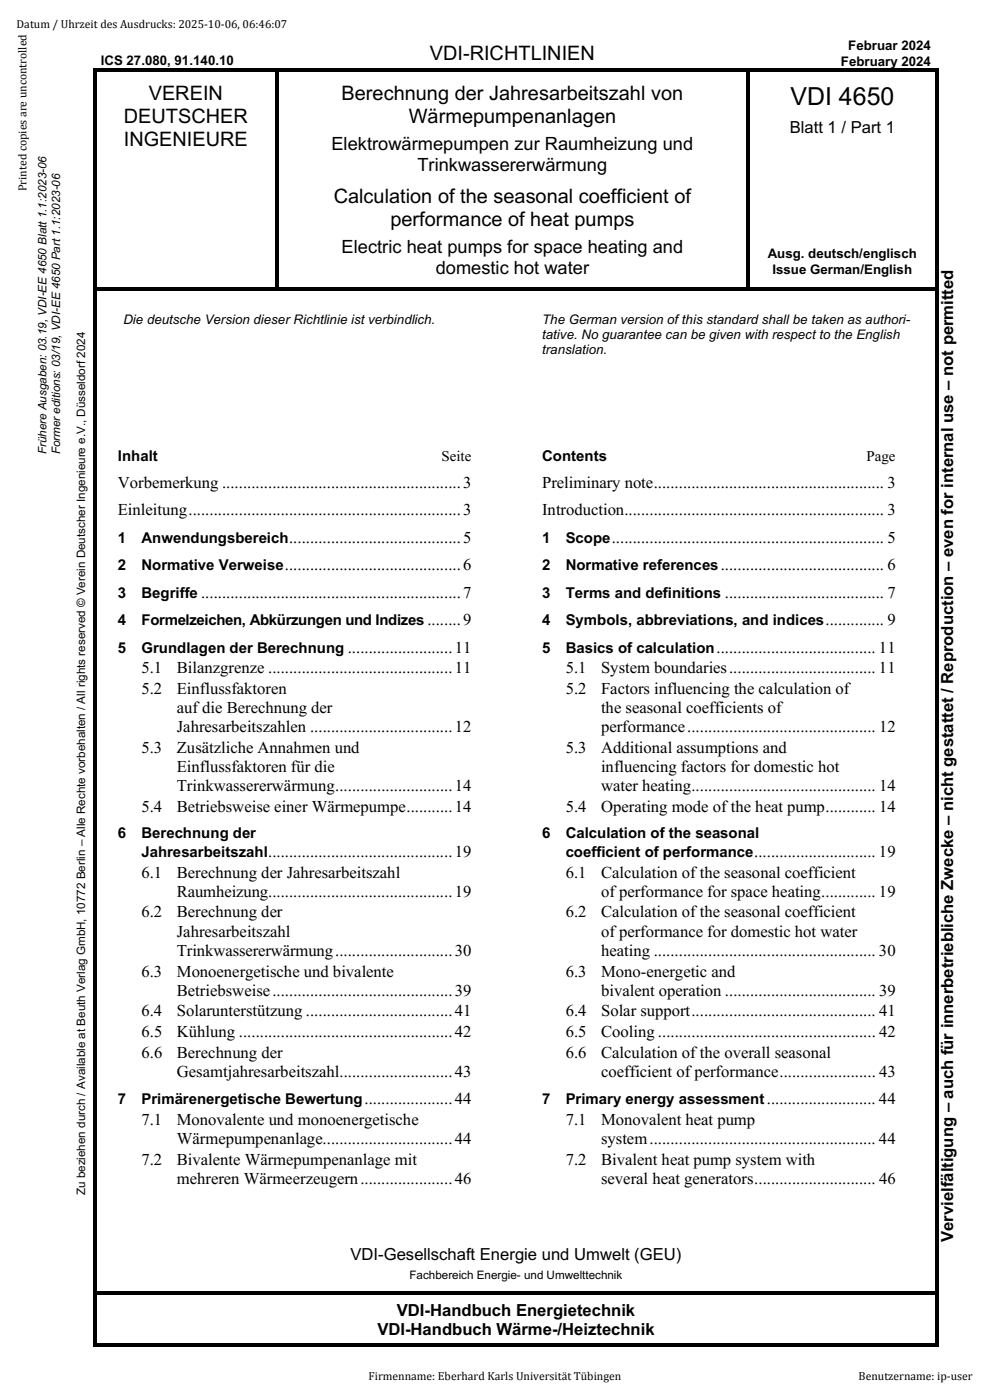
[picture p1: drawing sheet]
<svg xmlns="http://www.w3.org/2000/svg" width="210mm" height="297mm" viewBox="0 0 210 297" stroke-linecap="round" stroke-linejoin="round" font-family="sans-serif">
<defs><g id="words">
<text font-size="5.3" x="167.7" y="22.3">VDI 4650</text>
<g font-size="4.2">
<text x="91.2" y="12.7">VDI-RICHTLINIEN</text>
<text x="31.6" y="21.3">VEREIN</text>
<text x="72.5" y="21.3">Berechnung der Jahresarbeitszahl von</text>
<text x="26.3" y="26.2">DEUTSCHER</text>
<text x="86.7" y="26.2">Wärmepumpenanlagen</text>
<text x="26.3" y="31">INGENIEURE</text>
<text x="70.8" y="43.1">Calculation of the seasonal coefficient of</text>
<text x="82.8" y="48">performance of heat pumps</text>
</g>
<g font-size="3.9">
<text x="70.3" y="31.8">Elektrowärmepumpen zur Raumheizung und</text>
<text x="88.6" y="36.2">Trinkwassererwärmung</text>
<text x="72.5" y="53.6">Electric heat pumps for space heating and</text>
<text x="92.4" y="58.1">domestic hot water</text>
</g>
<g font-size="3.5">
<text x="167.6" y="28.1">Blatt 1 / Part 1</text>
<text x="25" y="103.5">Vorbemerkung .........................................................3</text>
<text x="115" y="103.5">Preliminary note....................................................... 3</text>
<text x="25" y="109.3">Einleitung.................................................................3</text>
<text x="115" y="109.4">Introduction.............................................................. 3</text>
<text x="30" y="142.9">5.1</text>
<text x="37.5" y="142.9">Bilanzgrenze ............................................11</text>
<text x="120" y="142.9">5.1</text>
<text x="127.5" y="142.9">System boundaries................................... 11</text>
<text x="30" y="147.3">5.2</text>
<text x="37.5" y="147.3">Einflussfaktoren</text>
<text x="120" y="147.3">5.2</text>
<text x="127.5" y="147.3">Factors influencing the calculation of</text>
<text x="37.5" y="151.3">auf die Berechnung der</text>
<text x="37.5" y="155.4">Jahresarbeitszahlen ..................................12</text>
<text x="127.5" y="151.3">the seasonal coefficients of</text>
<text x="127.5" y="155.4">performance............................................. 12</text>
<text x="30" y="159.8">5.3</text>
<text x="37.5" y="159.8">Zusätzliche Annahmen und</text>
<text x="120" y="159.8">5.3</text>
<text x="127.5" y="159.8">Additional assumptions and</text>
<text x="37.5" y="163.9">Einflussfaktoren für die</text>
<text x="37.5" y="167.9">Trinkwassererwärmung............................14</text>
<text x="127.5" y="163.9">influencing factors for domestic hot</text>
<text x="127.5" y="167.9">water heating............................................ 14</text>
<text x="30" y="172.3">5.4</text>
<text x="37.5" y="172.3">Betriebsweise einer Wärmepumpe...........14</text>
<text x="120" y="172.3">5.4</text>
<text x="127.5" y="172.3">Operating mode of the heat pump............ 14</text>
<text x="30" y="186.2">6.1</text>
<text x="37.5" y="186.2">Berechnung der Jahresarbeitszahl</text>
<text x="37.5" y="190.2">Raumheizung............................................19</text>
<text x="120" y="186.2">6.1</text>
<text x="127.5" y="186.2">Calculation of the seasonal coefficient</text>
<text x="127.5" y="190.2">of performance for space heating............. 19</text>
<text x="30" y="194.7">6.2</text>
<text x="37.5" y="194.7">Berechnung der</text>
<text x="120" y="194.7">6.2</text>
<text x="127.5" y="194.7">Calculation of the seasonal coefficient</text>
<text x="37.5" y="198.7">Jahresarbeitszahl</text>
<text x="37.5" y="202.8">Trinkwassererwärmung............................30</text>
<text x="127.5" y="198.7">of performance for domestic hot water</text>
<text x="127.5" y="202.8">heating ..................................................... 30</text>
<text x="30" y="207.2">6.3</text>
<text x="37.5" y="207.2">Monoenergetische und bivalente</text>
<text x="120" y="207.2">6.3</text>
<text x="127.5" y="207.2">Mono-energetic and</text>
<text x="30" y="215.7">6.4</text>
<text x="37.5" y="211.3">Betriebsweise...........................................39</text>
<text x="37.5" y="215.7">Solarunterstützung ...................................41</text>
<text x="120" y="215.7">6.4</text>
<text x="127.5" y="211.3">bivalent operation .................................... 39</text>
<text x="127.5" y="215.7">Solar support............................................ 41</text>
<text x="30" y="220.1">6.5</text>
<text x="37.5" y="220.1">Kühlung ...................................................42</text>
<text x="120" y="220.1">6.5</text>
<text x="127.5" y="220.1">Cooling .................................................... 42</text>
<text x="30" y="224.5">6.6</text>
<text x="37.5" y="224.5">Berechnung der</text>
<text x="120" y="224.5">6.6</text>
<text x="127.5" y="224.5">Calculation of the overall seasonal</text>
<text x="37.5" y="228.5">Gesamtjahresarbeitszahl...........................43</text>
<text x="127.5" y="228.5">coefficient of performance....................... 43</text>
<text x="30" y="238.7">7.1</text>
<text x="37.5" y="238.7">Monovalente und monoenergetische</text>
<text x="120" y="238.7">7.1</text>
<text x="127.5" y="238.7">Monovalent heat pump</text>
<text x="37.5" y="242.8">Wärmepumpenanlage...............................44</text>
<text x="127.5" y="242.8">system...................................................... 44</text>
<text x="30" y="247.2">7.2</text>
<text x="37.5" y="247.2">Bivalente Wärmepumpenanlage mit</text>
<text x="37.5" y="251.3">mehreren Wärmeerzeugern......................46</text>
<text x="120" y="247.2">7.2</text>
<text x="127.5" y="247.2">Bivalent heat pump system with</text>
<text x="127.5" y="251.3">several heat generators............................. 46</text>
<text x="202.2" y="263.5" transform="rotate(-90 202.2 263.5)">Vervielfältigung – auch für innerbetriebliche Zwecke – nicht gestattet / Reproduction – even for internal use – not permitted</text>
<text x="74.4" y="267.3">VDI-Gesellschaft Energie und Umwelt (GEU)</text>
<text x="84.2" y="279.2">VDI-Handbuch Energietechnik</text>
<text x="80.1" y="283.3">VDI-Handbuch Wärme-/Heiztechnik</text>
</g>
<g font-size="3.2">
<text x="25" y="97.8">Inhalt</text>
<text x="93.7" y="97.8">Seite</text>
<text x="115" y="97.8">Contents</text>
<text x="183.8" y="97.8">Page</text>
<text x="25" y="115.2">1</text>
<text x="30" y="115.2">Anwendungsbereich.........................................5</text>
<text x="115" y="115.2">1</text>
<text x="120" y="115.2">Scope................................................................. 5</text>
<text x="25" y="121">2</text>
<text x="30" y="121">Normative Verweise..........................................6</text>
<text x="115" y="121">2</text>
<text x="120" y="121">Normative references....................................... 6</text>
<text x="25" y="126.8">3</text>
<text x="30" y="126.8">Begriffe ..............................................................7</text>
<text x="115" y="126.8">3</text>
<text x="120" y="126.8">Terms and definitions ...................................... 7</text>
<text x="25" y="132.6">4</text>
<text x="30" y="132.6">Formelzeichen, Abkürzungen und Indizes ........9</text>
<text x="115" y="132.6">4</text>
<text x="120" y="132.6">Symbols, abbreviations, and indices.............. 9</text>
<text x="25" y="138.5">5</text>
<text x="30" y="138.5">Grundlagen der Berechnung .........................11</text>
<text x="115" y="138.5">5</text>
<text x="120" y="138.5">Basics of calculation...................................... 11</text>
<text x="25" y="177.8">6</text>
<text x="30" y="177.8">Berechnung der</text>
<text x="115" y="177.8">6</text>
<text x="120" y="177.8">Calculation of the seasonal</text>
<text x="30" y="181.8">Jahresarbeitszahl............................................19</text>
<text x="120" y="181.8">coefficient of performance............................. 19</text>
<text x="25" y="234.3">7</text>
<text x="30" y="234.3">Primärenergetische Bewertung.....................44</text>
<text x="115" y="234.3">7</text>
<text x="120" y="234.3">Primary energy assessment.......................... 44</text>
</g>
<g font-size="2.8">
<text x="180" y="10.7">Februar 2024</text>
<text x="21.4" y="13.8">ICS 27.080, 91.140.10</text>
<text x="178.4" y="13.9">February 2024</text>
<text x="162.9" y="54.8">Ausg. deutsch/englisch</text>
<text x="163.9" y="58.1">Issue German/English</text>
<text x="26.2" y="68.7">Die deutsche Version dieser Richtlinie ist verbindlich.</text>
<text x="115" y="68.7">The German version of this standard shall be taken as authori-</text>
<text x="115" y="71.9">tative. No guarantee can be given with respect to the English</text>
<text x="115" y="75.2">translation.</text>
</g>
<g font-size="2.5">
<text x="3.5" y="6">Datum / Uhrzeit des Ausdrucks: 2025-10-06, 06:46:07</text>
<text x="5.6" y="40.6" transform="rotate(-90 5.6 40.6)">Printed copies are uncontrolled</text>
<text x="9.8" y="96.4" transform="rotate(-90 9.8 96.4)">Frühere Ausgaben: 03.19, VDI-EE 4650 Blatt 1.1:2023-06</text>
<text x="12.8" y="96.4" transform="rotate(-90 12.8 96.4)">Former editions: 03/19, VDI-EE 4650 Part 1.1:2023-06</text>
<text x="18" y="253.6" transform="rotate(-90 18 253.6)">Zu beziehen durch / Available at Beuth Verlag GmbH, 10772 Berlin – Alle Rechte vorbehalten / All rights reserved © Verein Deutscher Ingenieure e.V., Düsseldorf 2024</text>
<text x="86.9" y="271.4">Fachbereich Energie- und Umwelttechnik</text>
<text x="78.2" y="292.8">Firmenname: Eberhard Karls Universität Tübingen</text>
<text x="182.2" y="292.8">Benutzername: ip-user</text>
</g>
</g></defs>
<g fill="#000">
<path d="M19.8 14.4h.8v.8h-.8z" fill-rule="evenodd"/>
<path d="M19.8 14.4h.8v.8h-.8z" fill-rule="evenodd"/>
<path d="M20.6 14.4h.8v.8h-.8z" fill-rule="evenodd"/>
<path d="M21.4 14.4h36.9v.8h-36.9z" fill-rule="evenodd"/>
<path d="M58.3 14.4h.8v.8h-.8z" fill-rule="evenodd"/>
<path d="M59.1 14.4h.8v.8h-.8z" fill-rule="evenodd"/>
<path d="M59.9 14.4h98.4v.8h-98.4z" fill-rule="evenodd"/>
<path d="M158.3 14.4h.8v.8h-.8z" fill-rule="evenodd"/>
<path d="M159.1 14.4h.8v.8h-.8z" fill-rule="evenodd"/>
<path d="M159.9 14.4h38.5v.8h-38.5z" fill-rule="evenodd"/>
<path d="M198.4 14.4h.7v.8h-.7z" fill-rule="evenodd"/>
<path d="M19.8 15.2h.8v45.8h-.8z" fill-rule="evenodd"/>
<path d="M19.8 61h.8v.8h-.8z" fill-rule="evenodd"/>
<path d="M20.6 61h37.7v.8h-37.7z" fill-rule="evenodd"/>
<path d="M58.3 15.2h.8v45.8h-.8z" fill-rule="evenodd"/>
<path d="M58.3 61h.8v.8h-.8z" fill-rule="evenodd"/>
<path d="M59.1 61h56v.8h-56z" fill-rule="evenodd"/>
<path d="M115.1 61h.7v.8h-.7z" fill-rule="evenodd"/>
<path d="M115.8 61h42.5v.8h-42.5z" fill-rule="evenodd"/>
<path d="M158.3 15.2h.8v45.8h-.8z" fill-rule="evenodd"/>
<path d="M158.3 61h.8v.8h-.8z" fill-rule="evenodd"/>
<path d="M159.1 61h39.3v.8h-39.3z" fill-rule="evenodd"/>
<path d="M198.4 15.2h.7v45.8h-.7z" fill-rule="evenodd"/>
<path d="M198.4 61h.7v.8h-.7z" fill-rule="evenodd"/>
<path d="M19.8 61.8h.8v39.6h-.8z" fill-rule="evenodd"/>
<path d="M198.4 61.8h.7v39.6h-.7z" fill-rule="evenodd"/>
<path d="M19.8 101.4h.8v162.5h-.8z" fill-rule="evenodd"/>
<path d="M19.8 263.9h.8v10.1h-.8z" fill-rule="evenodd"/>
<path d="M19.8 274h.8v.8h-.8z" fill-rule="evenodd"/>
<path d="M20.6 274h177.8v.8h-177.8z" fill-rule="evenodd"/>
<path d="M198.4 101.4h.7v162.5h-.7z" fill-rule="evenodd"/>
<path d="M198.4 263.9h.7v10.1h-.7z" fill-rule="evenodd"/>
<path d="M198.4 274h.7v.8h-.7z" fill-rule="evenodd"/>
<path d="M19.8 274.8h.8v10.3h-.8z" fill-rule="evenodd"/>
<path d="M19.8 285.1h.8v.7h-.8z" fill-rule="evenodd"/>
<path d="M19.8 285.1h.8v.7h-.8z" fill-rule="evenodd"/>
<path d="M20.6 285.1h177.8v.7h-177.8z" fill-rule="evenodd"/>
<path d="M198.4 274.8h.7v10.3h-.7z" fill-rule="evenodd"/>
<path d="M198.4 285.1h.7v.7h-.7z" fill-rule="evenodd"/>
<path d="M198.4 285.1h.7v.7h-.7z" fill-rule="evenodd"/>
</g>
<path d="M58.3 15.1h.8v.2h-.8zM158.3 15.1h.8v.2h-.8zM198.4 15.1h.7v.2h-.7z" fill="#000"/>
<path d="M6.5 31.2h8.1v65.2h-8.1z" fill-rule="evenodd" fill="#fff"/>
<use href="#words"/>
</svg>
